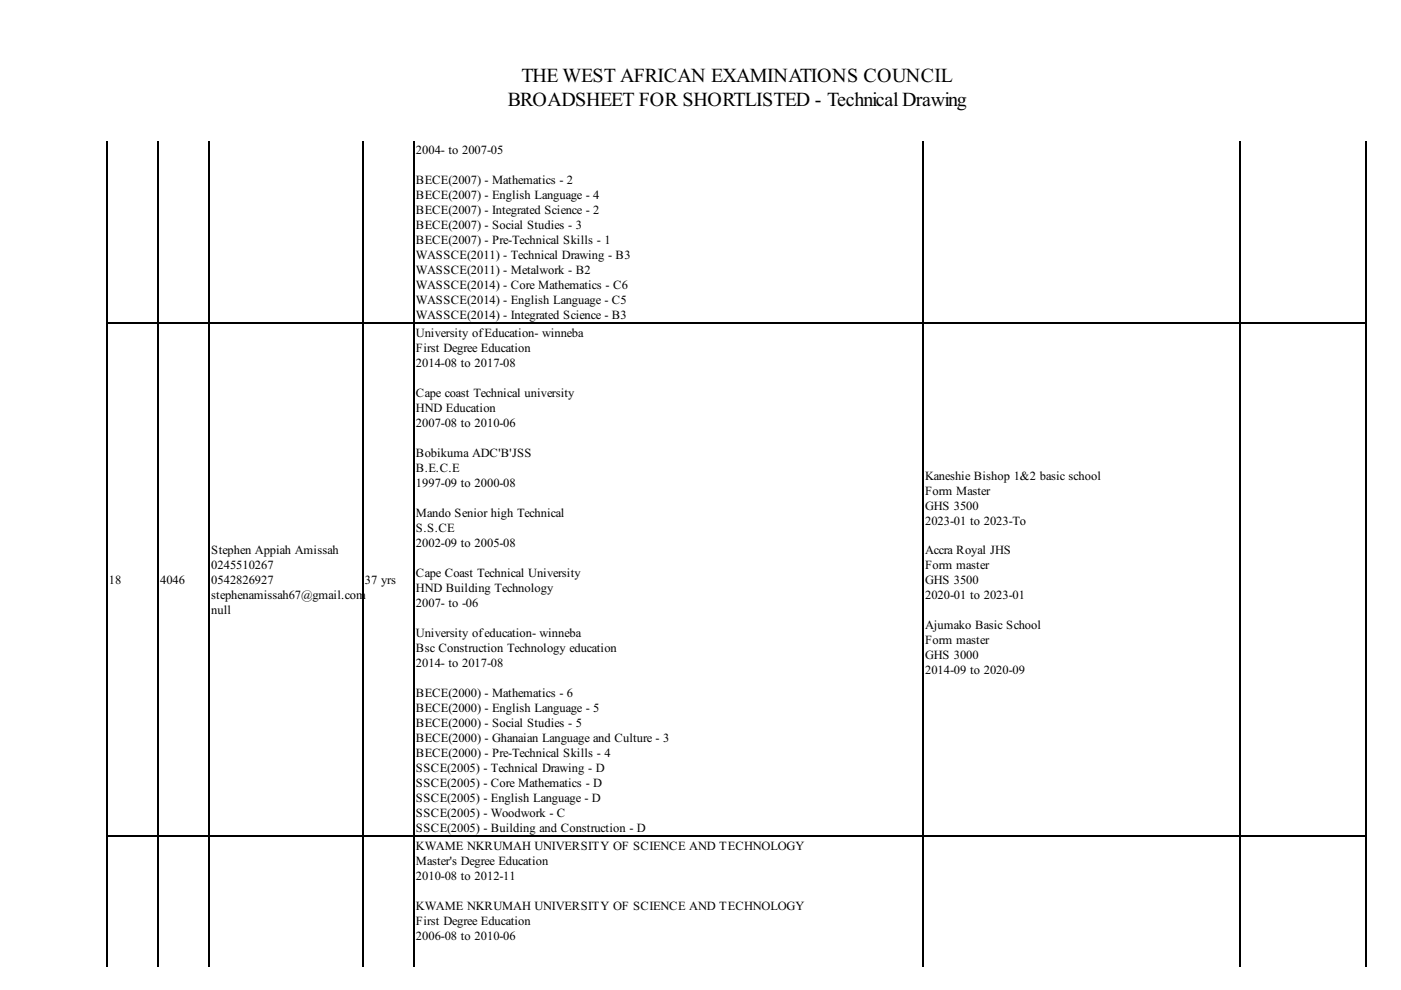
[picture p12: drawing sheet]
<svg xmlns="http://www.w3.org/2000/svg" width="297mm" height="210mm" viewBox="0 0 297 210" stroke-linecap="round" stroke-linejoin="round" font-family="sans-serif">
<defs><g id="words">
<g font-size="4.2">
<text x="110.6" y="17.3">THE WEST AFRICAN EXAMINATIONS COUNCIL</text>
<text x="107.6" y="22.6">BROADSHEET FOR SHORTLISTED - TechnicalDrawing</text>
</g>
<g font-size="2.6">
<text x="88.2" y="32.6">2004- to 2007-05</text>
<text x="88.2" y="39">BECE(2007) - Mathematics - 2</text>
<text x="88.2" y="42.2">BECE(2007) - English Language - 4</text>
<text x="88.2" y="45.3">BECE(2007) - Integrated Science - 2</text>
<text x="88.2" y="48.5">BECE(2007) - Social Studies - 3</text>
<text x="88.2" y="51.7">BECE(2007) - Pre-Technical Skills - 1</text>
<text x="88.2" y="54.9">WASSCE(2011) - Technical Drawing - B3</text>
<text x="88.2" y="58">WASSCE(2011) - Metalwork - B2</text>
<text x="88.2" y="61.2">WASSCE(2014) - Core Mathematics - C6</text>
<text x="88.2" y="64.4">WASSCE(2014) - English Language - C5</text>
<text x="88.2" y="67.6">WASSCE(2014) - Integrated Science - B3</text>
<text x="88.2" y="71.5">University ofEducation- winneba</text>
<text x="88.2" y="74.7">First Degree Education</text>
<text x="88.2" y="77.9">2014-08 to 2017-08</text>
<text x="88.2" y="84.2">Cape coast Technical university</text>
<text x="88.2" y="87.4">HND Education</text>
<text x="88.2" y="90.6">2007-08 to 2010-06</text>
<text x="88.2" y="96.9">Bobikuma ADC'B'JSS</text>
<text x="88.2" y="100.1">B.E.C.E</text>
<text x="196.1" y="101.7">Kaneshie Bishop 1&amp;2 basic school</text>
<text x="88.2" y="103.3">1997-09 to 2000-08</text>
<text x="196.1" y="104.9">Form Master</text>
<text x="88.2" y="109.6">Mando Senior high Technical</text>
<text x="88.2" y="112.8">S.S.CE</text>
<text x="196.1" y="108">GHS 3500</text>
<text x="196.1" y="111.2">2023-01 to 2023-To</text>
<text x="44.8" y="117.6">Stephen Appiah Amissah</text>
<text x="88.2" y="116">2002-09 to 2005-08</text>
<text x="196.1" y="117.6">Accra Royal JHS</text>
<text x="23.1" y="123.9">18</text>
<text x="34" y="123.9">4046</text>
<text x="44.8" y="120.7">0245510267</text>
<text x="44.8" y="123.9">0542826927</text>
<text x="77.3" y="123.9">37 yrs</text>
<text x="88.2" y="122.3">Cape Coast Technical University</text>
<text x="88.2" y="125.5">HND Building Technology</text>
<text x="196.1" y="120.7">Form master</text>
<text x="196.1" y="123.9">GHS 3500</text>
<text x="44.8" y="127.1">stephenamissah67@gmail.com</text>
<text x="44.8" y="130.3">null</text>
<text x="88.2" y="128.7">2007- to -06</text>
<text x="196.1" y="127.1">2020-01 to 2023-01</text>
<text x="88.2" y="135">University ofeducation- winneba</text>
<text x="196.1" y="133.4">Ajumako Basic School</text>
<text x="196.1" y="136.6">Form master</text>
<text x="88.2" y="138.2">Bsc Construction Technology education</text>
<text x="88.2" y="141.4">2014- to 2017-08</text>
<text x="196.1" y="139.8">GHS 3000</text>
<text x="196.1" y="143">2014-09 to 2020-09</text>
<text x="88.2" y="147.7">BECE(2000) - Mathematics - 6</text>
<text x="88.2" y="150.9">BECE(2000) - English Language - 5</text>
<text x="88.2" y="154.1">BECE(2000) - Social Studies - 5</text>
<text x="88.2" y="157.3">BECE(2000) - Ghanaian Language and Culture - 3</text>
<text x="88.2" y="160.4">BECE(2000) - Pre-Technical Skills - 4</text>
<text x="88.2" y="163.6">SSCE(2005) - Technical Drawing - D</text>
<text x="88.2" y="166.8">SSCE(2005) - Core Mathematics - D</text>
<text x="88.2" y="170">SSCE(2005) - English Language - D</text>
<text x="88.2" y="173.1">SSCE(2005) - Woodwork - C</text>
<text x="88.2" y="176.3">SSCE(2005) - Building and Construction - D</text>
<text x="88.2" y="180.3">KWAME NKRUMAH UNIVERSITY OF SCIENCE AND TECHNOLOGY</text>
<text x="88.2" y="183.4">Master's Degree Education</text>
<text x="88.2" y="186.6">2010-08 to 2012-11</text>
<text x="88.2" y="193">KWAME NKRUMAH UNIVERSITY OF SCIENCE AND TECHNOLOGY</text>
<text x="88.2" y="196.1">First Degree Education</text>
<text x="88.2" y="199.3">2006-08 to 2010-06</text>
</g>
</g></defs>
<path d="M22.7 29.9v175M33.6 29.9v175M44.4 29.9v175M76.9 29.9v175M87.8 29.9v175M195.7 29.9v175M263 29.9v175M289.7 29.9v175M22.6 68.5h267.2M22.6 177.2h267.2" fill="none" stroke="#000" stroke-width=".26"/>
<use href="#words"/>
</svg>
